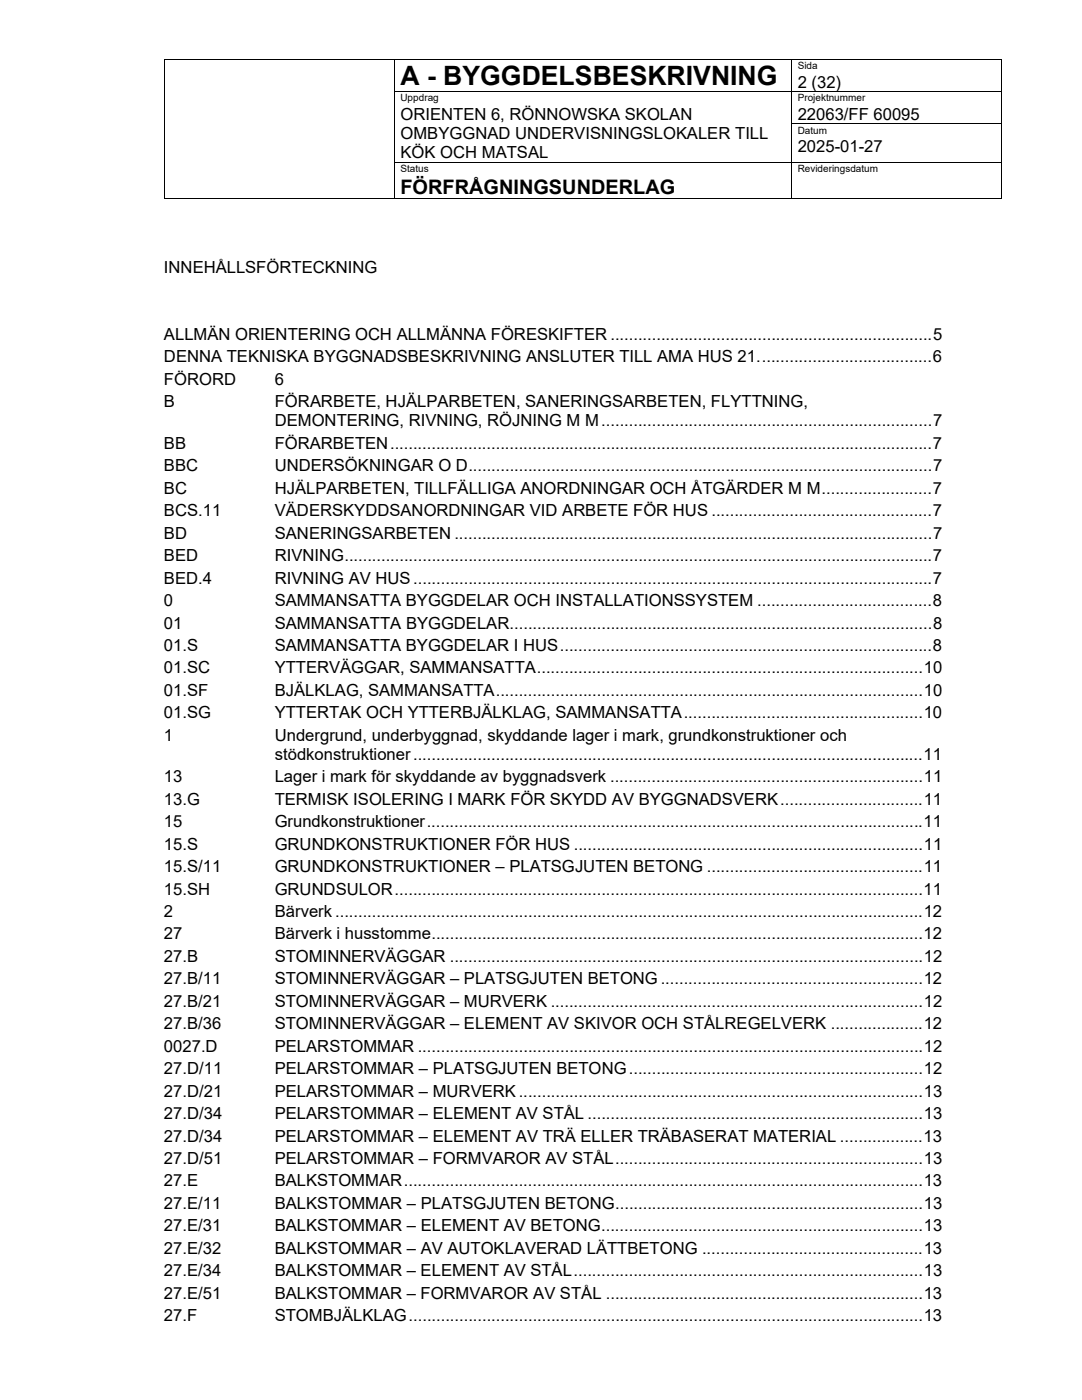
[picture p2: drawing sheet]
<svg xmlns="http://www.w3.org/2000/svg" width="216mm" height="279mm" viewBox="0 0 216 279" stroke-linecap="round" stroke-linejoin="round" font-family="sans-serif">
<defs><g id="words">
<text font-size="5.3" x="79.9" y="16.9">A - BYGGDELSBESKRIVNING</text>
<text font-size="4" x="79.9" y="38.7">FÖRFRÅGNINGSUNDERLAG</text>
<g font-size="3.3">
<text x="159.2" y="17.5">2 (32)</text>
<text x="79.9" y="23.9">ORIENTEN 6, RÖNNOWSKA SKOLAN</text>
<text x="159.2" y="23.9">22063/FF 60095</text>
<text x="79.9" y="27.8">OMBYGGNAD UNDERVISNINGSLOKALER TILL</text>
<text x="79.9" y="31.6">KÖK OCH MATSAL</text>
<text x="159.2" y="30.4">2025-01-27</text>
<text x="32.7" y="54.4">INNEHÅLLSFÖRTECKNING</text>
<text x="32.7" y="67.9">ALLMÄN ORIENTERING OCH ALLMÄNNA FÖRESKIFTER ...................................................................... 5</text>
<text x="32.7" y="72.3">DENNA TEKNISKA BYGGNADSBESKRIVNING ANSLUTER TILL AMA HUS 21. ..................................... 6</text>
<text x="32.7" y="76.8">FÖRORD</text>
<text x="54.8" y="76.8">6</text>
<text x="32.7" y="81.3">B</text>
<text x="54.8" y="81.3">FÖRARBETE, HJÄLPARBETEN, SANERINGSARBETEN, FLYTTNING,</text>
<text x="32.7" y="89.6">BB</text>
<text x="54.8" y="85.1">DEMONTERING, RIVNING, RÖJNING M M ........................................................................ 7</text>
<text x="54.8" y="89.6">FÖRARBETEN ...................................................................................................................... 7</text>
<text x="32.7" y="94.1">BBC</text>
<text x="54.8" y="94.1">UNDERSÖKNINGAR O D..................................................................................................... 7</text>
<text x="32.7" y="98.6">BC</text>
<text x="54.8" y="98.6">HJÄLPARBETEN, TILLFÄLLIGA ANORDNINGAR OCH ÅTGÄRDER M M ........................ 7</text>
<text x="32.7" y="103">BCS.11</text>
<text x="32.7" y="107.5">BD</text>
<text x="54.8" y="103">VÄDERSKYDDSANORDNINGAR VID ARBETE FÖR HUS ................................................ 7</text>
<text x="54.8" y="107.5">SANERINGSARBETEN ........................................................................................................ 7</text>
<text x="32.7" y="112">BED</text>
<text x="54.8" y="112">RIVNING................................................................................................................................ 7</text>
<text x="32.7" y="116.5">BED.4</text>
<text x="54.8" y="116.5">RIVNING AV HUS ................................................................................................................. 7</text>
<text x="32.7" y="120.9">0</text>
<text x="32.7" y="125.4">01</text>
<text x="54.8" y="120.9">SAMMANSATTA BYGGDELAR OCH INSTALLATIONSSYSTEM ...................................... 8</text>
<text x="54.8" y="125.4">SAMMANSATTA BYGGDELAR............................................................................................ 8</text>
<text x="32.7" y="129.9">01.S</text>
<text x="54.8" y="129.9">SAMMANSATTA BYGGDELAR I HUS ................................................................................. 8</text>
<text x="32.7" y="134.4">01.SC</text>
<text x="54.8" y="134.4">YTTERVÄGGAR, SAMMANSATTA .................................................................................... 10</text>
<text x="32.7" y="138.9">01.SF</text>
<text x="32.7" y="143.3">01.SG</text>
<text x="54.8" y="138.9">BJÄLKLAG, SAMMANSATTA ............................................................................................. 10</text>
<text x="54.8" y="143.3">YTTERTAK OCH YTTERBJÄLKLAG, SAMMANSATTA .................................................... 10</text>
<text x="32.7" y="147.8">1</text>
<text x="54.8" y="147.8">Undergrund, underbyggnad, skyddande lager i mark, grundkonstruktioner och</text>
<text x="54.8" y="151.7">stödkonstruktioner ............................................................................................................... 11</text>
<text x="32.7" y="156.1">13</text>
<text x="32.7" y="160.6">13.G</text>
<text x="54.8" y="156.1">Lager i mark för skyddande av byggnadsverk .................................................................... 11</text>
<text x="54.8" y="160.6">TERMISK ISOLERING I MARK FÖR SKYDD AV BYGGNADSVERK ............................... 11</text>
<text x="32.7" y="165.1">15</text>
<text x="54.8" y="165.1">Grundkonstruktioner ............................................................................................................ 11</text>
<text x="32.7" y="169.6">15.S</text>
<text x="54.8" y="169.6">GRUNDKONSTRUKTIONER FÖR HUS ............................................................................ 11</text>
<text x="32.7" y="174.1">15.S/11</text>
<text x="32.7" y="178.5">15.SH</text>
<text x="54.8" y="174.1">GRUNDKONSTRUKTIONER – PLATSGJUTEN BETONG ............................................... 11</text>
<text x="54.8" y="178.5">GRUNDSULOR ...................................................................................................................11</text>
<text x="32.7" y="183">2</text>
<text x="54.8" y="183">Bärverk ................................................................................................................................ 12</text>
<text x="32.7" y="187.5">27</text>
<text x="32.7" y="192">27.B</text>
<text x="54.8" y="187.5">Bärverk i husstomme ...........................................................................................................12</text>
<text x="54.8" y="192">STOMINNERVÄGGAR ....................................................................................................... 12</text>
<text x="32.7" y="196.4">27.B/11</text>
<text x="54.8" y="196.4">STOMINNERVÄGGAR – PLATSGJUTEN BETONG ......................................................... 12</text>
<text x="32.7" y="200.9">27.B/21</text>
<text x="54.8" y="200.9">STOMINNERVÄGGAR – MURVERK ................................................................................. 12</text>
<text x="32.7" y="205.4">27.B/36</text>
<text x="32.7" y="209.9">0027.D</text>
<text x="54.8" y="205.4">STOMINNERVÄGGAR – ELEMENT AV SKIVOR OCH STÅLREGELVERK .................... 12</text>
<text x="54.8" y="209.9">PELARSTOMMAR .............................................................................................................. 12</text>
<text x="32.7" y="214.4">27.D/11</text>
<text x="54.8" y="214.4">PELARSTOMMAR – PLATSGJUTEN BETONG ................................................................ 12</text>
<text x="32.7" y="218.9">27.D/21</text>
<text x="54.8" y="218.9">PELARSTOMMAR – MURVERK ........................................................................................ 13</text>
<text x="32.7" y="223.3">27.D/34</text>
<text x="32.7" y="227.8">27.D/34</text>
<text x="54.8" y="223.3">PELARSTOMMAR – ELEMENT AV STÅL ......................................................................... 13</text>
<text x="54.8" y="227.8">PELARSTOMMAR – ELEMENT AV TRÄ ELLER TRÄBASERAT MATERIAL .................. 13</text>
<text x="32.7" y="232.3">27.D/51</text>
<text x="54.8" y="232.3">PELARSTOMMAR – FORMVAROR AV STÅL ................................................................... 13</text>
<text x="32.7" y="236.8">27.E</text>
<text x="54.8" y="236.8">BALKSTOMMAR ................................................................................................................. 13</text>
<text x="32.7" y="241.3">27.E/11</text>
<text x="32.7" y="245.7">27.E/31</text>
<text x="54.8" y="241.3">BALKSTOMMAR – PLATSGJUTEN BETONG................................................................... 13</text>
<text x="54.8" y="245.7">BALKSTOMMAR – ELEMENT AV BETONG ...................................................................... 13</text>
<text x="32.7" y="250.2">27.E/32</text>
<text x="54.8" y="250.2">BALKSTOMMAR – AV AUTOKLAVERAD LÄTTBETONG ................................................ 13</text>
<text x="32.7" y="254.7">27.E/34</text>
<text x="54.8" y="254.7">BALKSTOMMAR – ELEMENT AV STÅL ............................................................................ 13</text>
<text x="32.7" y="259.2">27.E/51</text>
<text x="32.7" y="263.7">27.F</text>
<text x="54.8" y="259.2">BALKSTOMMAR – FORMVAROR AV STÅL ..................................................................... 13</text>
<text x="54.8" y="263.7">STOMBJÄLKLAG ................................................................................................................ 13</text>
</g>
<g font-size="2">
<text x="159.2" y="13.8">Sida</text>
<text x="79.9" y="20.2">Uppdrag</text>
<text x="159.2" y="20.2">Projektnummer</text>
<text x="159.2" y="26.7">Datum</text>
<text x="79.9" y="34.3">Status</text>
<text x="159.2" y="34.3">Revideringsdatum</text>
</g>
</g></defs>
<g fill="#000">
<path d="M32.7 11.8h.2v.1h-.2zM32.7 14.2h.2v.2h-.2zM32.7 18.2h.2v.2h-.2zM78.7 14.2h.1v.2h-.1zM157.9 14.2h.2v.2h-.2zM199.7 11.8h.1v.1h-.1zM199.7 14.2h.1v.2h-.1zM32.7 20.7h.2v.1h-.2zM32.7 24.6h.2v.2h-.2zM32.7 27.1h.2v.2h-.2zM32.7 32.3h.2v.1h-.2zM32.7 34.7h.2v.2h-.2z"/>
<path d="M78.7 20.7h.1v.1h-.1zM78.7 24.6h.1v.2h-.1zM78.7 27.1h.1v.2h-.1zM78.7 34.7h.1v.2h-.1zM157.9 20.7h.2v.1h-.2zM157.9 27.1h.2v.2h-.2zM157.9 34.7h.2v.2h-.2zM199.7 20.7h.1v.1h-.1zM199.7 27.1h.1v.2h-.1zM199.7 34.7h.1v.2h-.1zM199.7 39.5h.1v.2h-.1z"/>
</g>
<g fill="none" stroke="#000" stroke-width=".2">
<path d="M32.7 11.9h167.1M32.8 11.9v2.3M32.8 14.4v3.8M32.8 18.4v2.3M78.7 18.3h121.1M78.8 11.9v2.3M78.8 14.4v3.8M78.8 18.4v2.3M158 11.9v2.3M158 14.4v3.8M158 18.4v2.3M199.7 11.9v2.3"/>
<path d="M199.7 14.4v3.8M199.7 18.4v2.3M32.7 39.6h46M32.8 20.8v3.8M32.8 24.8v2.3M32.8 27.3v5M32.8 32.4v2.3M32.8 34.9v4.8M78.7 32.4h121.1M78.8 20.8v3.8M78.8 24.8v2.3M78.8 27.3v5"/>
<path d="M78.8 32.4v2.3M78.8 34.9v4.8M78.8 39.6h79.1M157.9 24.7h41.9M158 20.8v3.8M158 24.8v2.3M158 27.3v5M158 32.4v2.3M158 34.9v4.8M158.1 39.6h41.6M199.7 20.8v3.8M199.7 24.8v2.3"/>
<path d="M199.7 27.3v5M199.7 32.4v2.3M199.7 34.9v4.8"/>
</g>
<use href="#words"/>
</svg>
